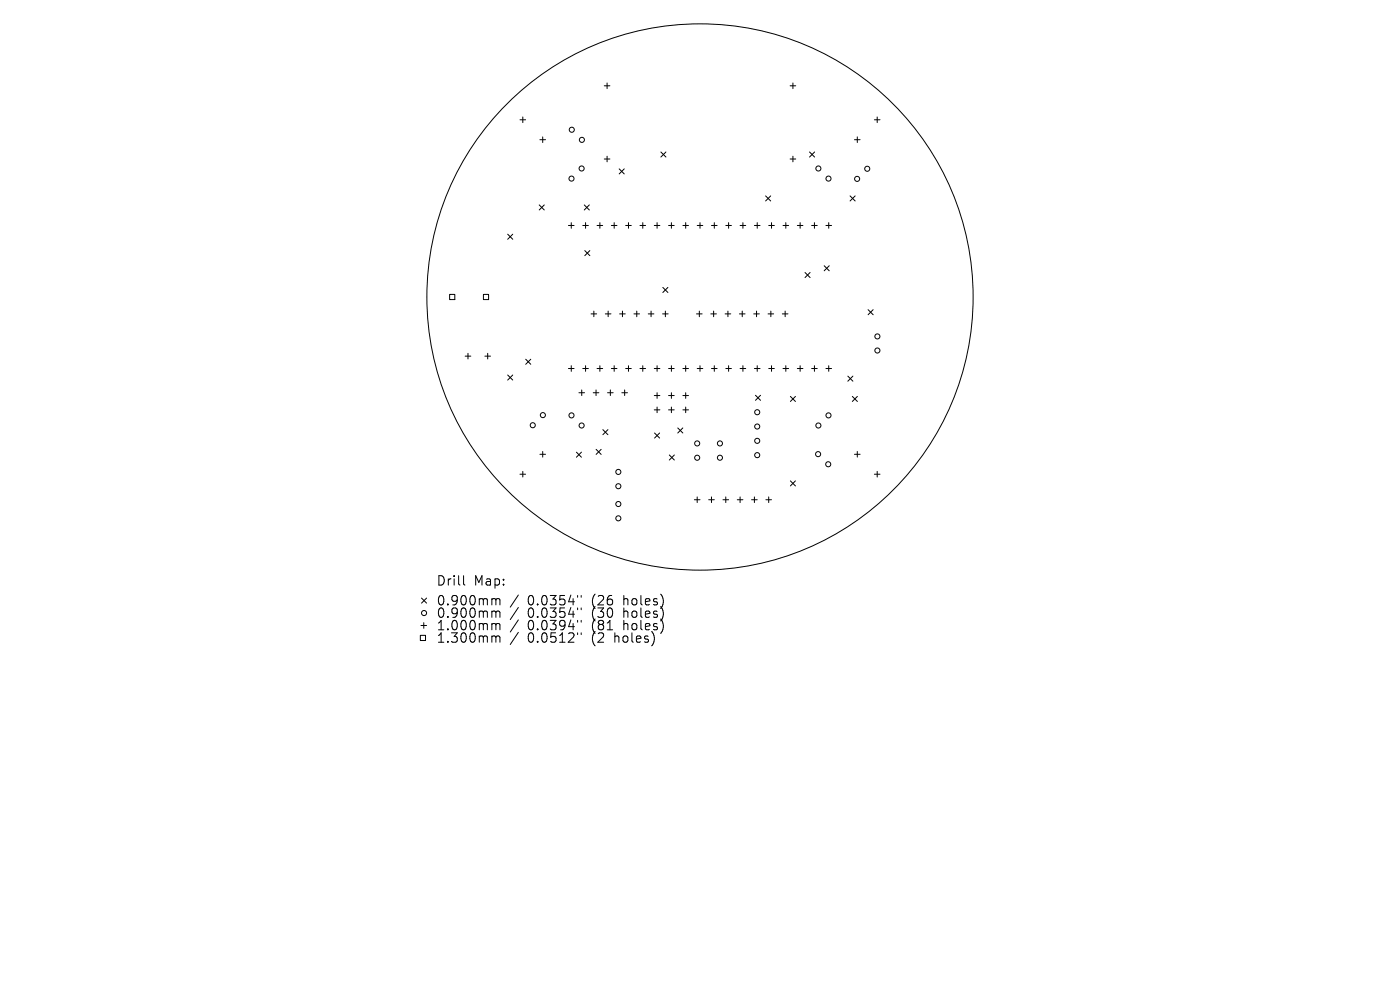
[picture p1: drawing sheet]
<svg xmlns="http://www.w3.org/2000/svg" width="297mm" height="210mm" viewBox="0 0 297 210" stroke-linecap="round" stroke-linejoin="round" font-family="sans-serif">
<defs><g id="words">
<g font-size="2.8">
<text x="92.5" y="124.5">Drill</text>
<text x="100.5" y="124.5">Map:</text>
<text x="92.5" y="128.7">0.900mm</text>
<text x="92.5" y="131.3">0.900mm</text>
<text x="111.9" y="128.7">0.0354&quot;</text>
<text x="111.9" y="131.3">0.0354&quot;</text>
<text x="125.7" y="128.7">(26</text>
<text x="125.7" y="131.3">(30</text>
<text x="132.5" y="128.7">holes)</text>
<text x="132.5" y="131.3">holes)</text>
<text x="92.5" y="134">1.000mm</text>
<text x="92.5" y="136.6">1.300mm</text>
<text x="111.9" y="134">0.0394&quot;</text>
<text x="111.9" y="136.6">0.0512&quot;</text>
<text x="125.7" y="134">(81</text>
<text x="125.7" y="136.6">(2</text>
<text x="130.6" y="136.6">holes)</text>
<text x="132.5" y="134">holes)</text>
</g>
</g></defs>
<g fill="none" stroke="#000" stroke-width=".21">
<path d="M128.2 18.2h1.2M128.8 17.6v1.2M167.6 18.2h1.2M168.2 17.6v1.2M110.3 25.4h1.2M110.9 24.8v1.2M114.5 29.6h1.2M115.1 29v1.2M128.2 33.7h1.2M128.8 33.1v1.2M131.4 35.8l1 1.1M132.4 35.8l-1 1.1"/>
<path d="M140.2 32.2l1.1 1.1M141.3 32.2l-1.1 1.1M167.6 33.7h1.2M168.2 33.1v1.2M171.7 32.2l1.1 1.1M172.8 32.2l-1.1 1.1M181.3 29.6h1.2M181.9 29v1.2M185.5 25.4h1.2M186.1 24.8v1.2M107.7 49.7l1.1 1.1M108.8 49.7l-1.1 1.1"/>
<path d="M114.4 43.5l1.1 1M115.5 43.5l-1.1 1M120.6 47.8h1.2M121.2 47.2v1.2M123.6 47.8h1.2M124 43.5l1 1M124.1 53.2l1 1M124.2 47.2v1.2M125 43.5l-1 1M125.1 53.2l-1 1M126.7 47.8h1.2M127.3 47.2v1.2"/>
<path d="M129.7 47.8h1.2M130.3 47.2v1.2M132.7 47.8h1.2M133.3 47.2v1.2M135.8 47.8h1.2M136.4 47.2v1.2M138.8 47.8h1.2M139.4 47.2v1.2M141.8 47.8h1.2M142.4 47.2v1.2M144.9 47.8h1.2M145.5 47.2v1.2"/>
<path d="M147.9 47.8h1.2M148.5 47.2v1.2M150.9 47.8h1.2M151.5 47.2v1.2M154 47.8h1.2M154.6 47.2v1.2M157 47.8h1.2M157.6 47.2v1.2M160 47.8h1.2M160.6 47.2v1.2M162.4 41.6l1.1 1M163.1 47.8h1.2"/>
<path d="M163.5 41.6l-1.1 1M163.7 47.2v1.2M166.1 47.8h1.2M166.7 47.2v1.2M169.1 47.8h1.2M169.7 47.2v1.2M170.8 57.8l1.1 1.1M171.9 57.8l-1.1 1.1M172.2 47.8h1.2M172.8 47.2v1.2M174.8 56.4l1.1 1M175.2 47.8h1.2"/>
<path d="M175.8 47.2v1.2M175.9 56.4l-1.1 1M180.3 41.6l1.1 1M181.4 41.6l-1.1 1M95.4 62.5h1.1v1.1h-1.1zM98.7 75.5h1.2M99.3 74.9v1.2M102.6 62.5h1.1v1.1h-1.1zM102.9 75.5h1.2M103.5 74.9v1.2M107.7 79.5l1.1 1.1M108.8 79.5l-1.1 1.1"/>
<path d="M111.5 76.2l1.1 1.1M112.6 76.2l-1.1 1.1M120.6 78.2h1.2M121.2 77.6v1.2M123.6 78.2h1.2M124.2 77.6v1.2M125.4 66.6h1.2M126 66v1.2M126.7 78.2h1.2M127.3 77.6v1.2M128.4 66.6h1.2M129 66v1.2"/>
<path d="M129.7 78.2h1.2M130.3 77.6v1.2M131.5 66.6h1.1M132.1 66v1.2M132.7 78.2h1.2M133.3 77.6v1.2M134.5 66.6h1.2M135.1 66v1.2M135.8 78.2h1.2M136.4 77.6v1.2M137.5 66.6h1.2M138.1 66v1.2"/>
<path d="M138.8 78.2h1.2M139.4 77.6v1.2M140.6 66.6h1.2M140.6 61l1.1 1M141.2 66v1.2M141.7 61l-1.1 1M141.8 78.2h1.2M142.4 77.6v1.2M144.9 78.2h1.2M145.5 77.6v1.2M147.8 66.6h1.2M147.9 78.2h1.2"/>
<path d="M148.4 66v1.2M148.5 77.6v1.2M150.8 66.6h1.2M150.9 78.2h1.2M151.4 66v1.2M151.5 77.6v1.2M153.8 66.6h1.2M154 78.2h1.2M154.4 66v1.2M154.6 77.6v1.2M156.9 66.6h1.2M157 78.2h1.2"/>
<path d="M157.5 66v1.2M157.6 77.6v1.2M159.9 66.6h1.2M160 78.2h1.2M160.5 66v1.2M160.6 77.6v1.2M162.9 66.6h1.2M163.1 78.2h1.2M163.5 66v1.2M163.7 77.6v1.2M166 66.6h1.2M166.1 78.2h1.2"/>
<path d="M166.6 66v1.2M166.7 77.6v1.2M169.1 78.2h1.2M169.7 77.6v1.2M172.2 78.2h1.2M172.8 77.6v1.2M175.2 78.2h1.2M175.8 77.6v1.2M179.9 79.8l1 1.1M180.9 79.8l-1 1.1M184.2 65.7l1 1.1M185.2 65.7l-1 1.1"/>
<path d="M110.9 100v1.2M114.5 96.4h1.2M115.1 95.8v1.2M122.3 95.9l1.1 1.1M122.8 83.3h1.2M123.4 95.9l-1.1 1.1M123.4 82.7v1.2M125.8 83.3h1.2M126.4 82.7v1.2M126.5 95.3l1 1.1M127.5 95.3l-1 1.1M127.9 91.1l1.1 1.1"/>
<path d="M128.9 83.3h1.2M129 91.1l-1.1 1.1M129.5 82.7v1.2M131.9 83.3h1.2M132.5 82.7v1.2M138.8 83.9h1.2M138.8 86.9h1.2M138.9 91.9l1 1M139.4 83.3v1.2M139.4 86.3v1.2M139.9 91.9l-1 1M141.8 83.9h1.2"/>
<path d="M141.8 86.9h1.2M142 96.5l1.1 1.1M142.4 83.3v1.2M142.4 86.3v1.2M143.1 96.5l-1.1 1.1M143.8 90.8l1.1 1.1M144.9 90.8l-1.1 1.1M144.9 83.9h1.2M144.9 86.9h1.2M145.5 83.3v1.2M145.5 86.3v1.2M160.3 83.8l1 1.1"/>
<path d="M161.3 83.8l-1 1.1M167.7 84.1l1.1 1.1M168.8 84.1l-1.1 1.1M180.8 84.1l1.1 1.1M181.3 96.4h1.2M181.9 95.8v1.2M181.9 84.1l-1.1 1.1M186.1 100v1.2M110.3 100.6h1.2M147.3 106h1.2M147.9 105.4v1.2M150.3 106h1.2"/>
<path d="M150.9 105.4v1.2M153.4 106h1.2M154 105.4v1.2M156.4 106h1.2M157 105.4v1.2M159.4 106h1.2M160 105.4v1.2M162.5 106h1.2M163.1 105.4v1.2M167.7 102l1.1 1.1M168.8 102l-1.1 1.1M185.5 100.6h1.2"/>
<path d="M89.2 134.8h1.1v1.1h-1.1zM89.3 132.7h1.2M89.4 126.9l1.1 1M89.9 132.1v1.2M90.5 126.9l-1.1 1M98.3 122.1v1.7l.3 .3M104.6 127l.5 .1 .1 .2M104.6 129.6h.3l.3 .3M104.6 132.3h.3l.3 .3M104.6 134.9h.3l.3 .3M105.2 127.3l.3-.3 .5 .1 .1 1.2M105.2 127.3v1"/>
<path d="M105.2 129.9v1.1M105.2 132.6v1M105.2 135.2v1M105.2 129.9l.3-.3 .5 .1 .1 1.3M105.2 132.6l.3-.3 .5 .1 .1 1.2M105.2 135.2l.3-.3 .5 .1 .1 1.2M110 126.2l-1.8 2.6M110 128.9l-1.8 2.5M110 131.5l-1.8 2.6M110 134.1l-1.8 2.6M122.5 126.3v.4M122.5 129v.3"/>
<path d="M122.5 131.6v.4M122.5 134.2v.4M123.3 126.3v.4M123.3 129v.3M123.3 131.6v.4M123.3 134.2v.4"/>
<circle cx="121.2" cy="37.9" r=".54"/>
<circle cx="121.3" cy="27.5" r=".54"/>
<circle cx="123.4" cy="35.7" r=".54"/>
<circle cx="123.4" cy="29.7" r=".54"/>
<circle cx="173.6" cy="35.7" r=".54"/>
<circle cx="175.8" cy="37.9" r=".54"/>
<circle cx="181.8" cy="37.9" r=".54"/>
<circle cx="184" cy="35.8" r=".54"/>
<circle cx="148.5" cy="63" r="57.9"/>
<circle cx="186.1" cy="71.4" r=".54"/>
<circle cx="186.1" cy="74.4" r=".54"/>
<circle cx="113" cy="90.2" r=".54"/>
<circle cx="115.2" cy="88.1" r=".54"/>
<circle cx="121.2" cy="88.1" r=".54"/>
<circle cx="123.4" cy="90.3" r=".54"/>
<circle cx="147.9" cy="97.1" r=".54"/>
<circle cx="147.9" cy="94.1" r=".54"/>
<circle cx="152.7" cy="97.1" r=".54"/>
<circle cx="152.7" cy="94.1" r=".54"/>
<circle cx="160.6" cy="93.5" r=".54"/>
<circle cx="160.6" cy="90.5" r=".54"/>
<circle cx="160.6" cy="96.5" r=".54"/>
<circle cx="160.6" cy="87.4" r=".54"/>
<circle cx="173.6" cy="96.3" r=".54"/>
<circle cx="173.6" cy="90.3" r=".54"/>
<circle cx="175.7" cy="98.5" r=".54"/>
<circle cx="175.8" cy="88.1" r=".54"/>
<circle cx="131.2" cy="110" r=".54"/>
<circle cx="131.2" cy="103.1" r=".54"/>
<circle cx="131.2" cy="100.1" r=".54"/>
<circle cx="131.2" cy="106.9" r=".54"/>
<circle cx="90" cy="130" r=".54"/>
</g>
<use href="#words"/>
</svg>
